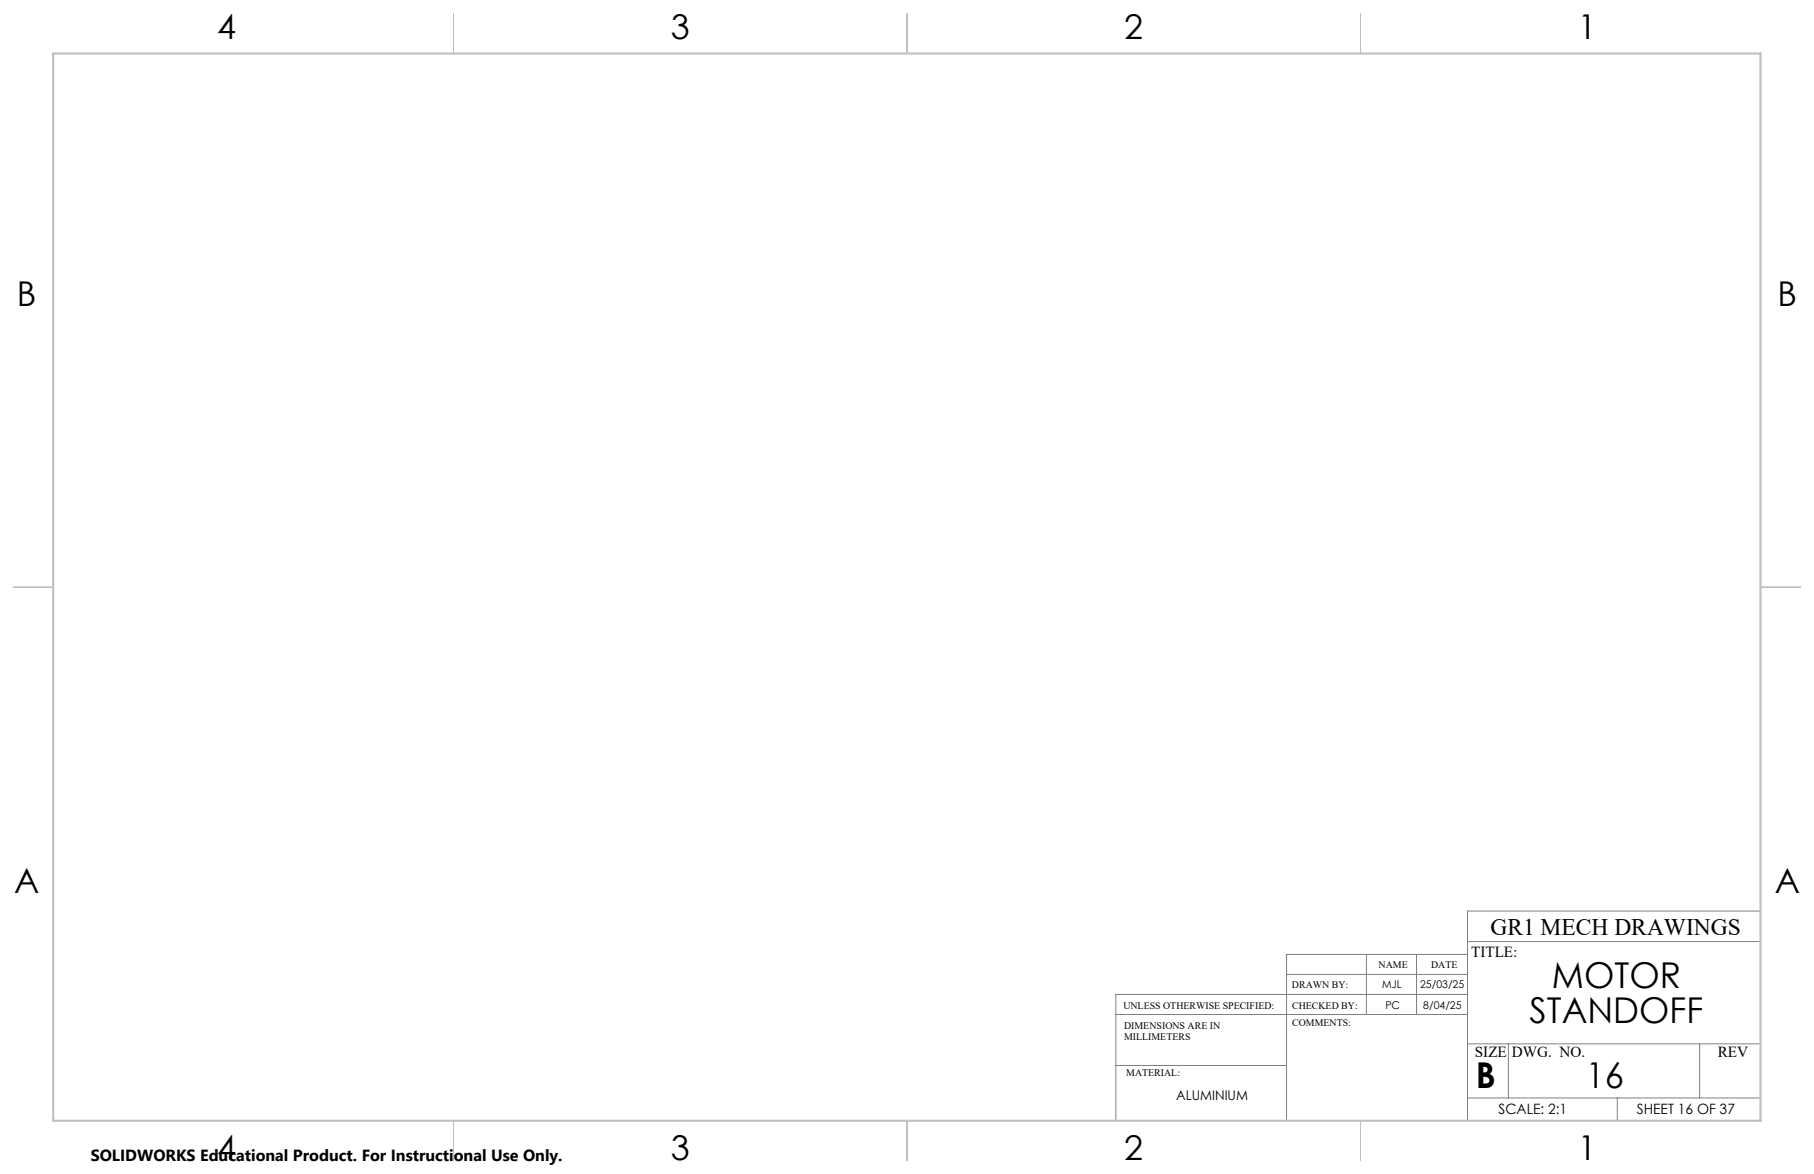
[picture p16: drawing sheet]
<svg xmlns="http://www.w3.org/2000/svg" width="432mm" height="279mm" viewBox="0 0 432 279" stroke-linecap="round" stroke-linejoin="round" font-family="sans-serif">
<defs><g id="words">
<g font-size="8.5">
<text x="369.4" y="235.2">MOTOR</text>
<text x="364.1" y="243.4">STANDOFF</text>
<text x="351.3" y="259">B</text>
<text x="377.5" y="258.9">16</text>
</g>
<g font-size="8.1">
<text x="51.7" y="9.3">4</text>
<text x="159.7" y="9.3">3</text>
<text x="267.6" y="9.3">2</text>
<text x="375.6" y="9.3">1</text>
<text x="4" y="72.8">B</text>
<text x="423.1" y="72.8">B</text>
<text x="3.3" y="212.5">A</text>
<text x="422.4" y="212.5">A</text>
<text x="51.7" y="276">4</text>
<text x="159.7" y="276">3</text>
<text x="267.6" y="276">2</text>
<text x="375.6" y="276">1</text>
</g>
<text font-size="5.6" x="354.8" y="222.6">GR1 MECH DRAWINGS</text>
<text font-size="3.8" x="21.6" y="276.3">SOLIDWORKS Educational Product. For Instructional Use Only.</text>
<g font-size="3.7">
<text x="350.2" y="227.8">TITLE:</text>
<text x="351.1" y="251.4">SIZE</text>
<text x="359.9" y="251.5">DWG. NO.</text>
<text x="408.9" y="251.6">REV</text>
</g>
<g font-size="3.4">
<text x="356.7" y="265.2">SCALE: 2:1</text>
<text x="389.6" y="265.2">SHEET 16 OF 37</text>
</g>
<text font-size="3.2" x="280" y="261.8">ALUMINIUM</text>
<g font-size="2.5">
<text x="329" y="235.1">MJL</text>
<text x="338.1" y="235.2">25/03/25</text>
<text x="329.8" y="240">PC</text>
<text x="338.8" y="240">8/04/25</text>
</g>
<g font-size="2.4">
<text x="328.1" y="230.4">NAME</text>
<text x="340.6" y="230.4">DATE</text>
<text x="307.5" y="235.2">DRAWN BY:</text>
<text x="267.4" y="240.1">UNLESS OTHERWISE SPECIFIED:</text>
<text x="267.6" y="244.8">DIMENSIONS ARE IN</text>
<text x="307.6" y="240">CHECKED BY:</text>
<text x="307.6" y="244.1">COMMENTS:</text>
<text x="267.6" y="247.5">MILLIMETERS</text>
<text x="268.1" y="256.2">MATERIAL:</text>
</g>
</g></defs>
<g fill="none" stroke="#808080" stroke-width=".24">
<path d="M419.1 216.8h-69.8v49.9M306.2 231.9h43.1M325.3 227.2v14.2M337.2 227.2v14.2M349.3 236.7h-83.7v30M349.3 227.2h-43.1v39.5M349.3 224.1h69.8M265.6 241.4h83.7M265.6 253.6h40.6M349.3 248.4h69.8M359.1 248.4v12.9M404.6 248.4v12.9"/>
<path d="M349.3 261.3h69.8M385 261.3v5.4"/>
</g>
<path d="M107.9 3.2v9.5M215.9 3.2v9.5M323.8 3.2v9.5M3.1 139.7h9.6M419.1 139.7h9.5M107.9 266.7v9.6M215.9 266.7v9.6M323.8 266.7v9.6" fill="none" stroke="#c0c0c0" stroke-width=".25"/>
<path d="M12.7 12.7h406.4v254h-406.4z" fill="none" stroke="#c0c0c0" stroke-width=".5"/>
<use href="#words"/>
</svg>
